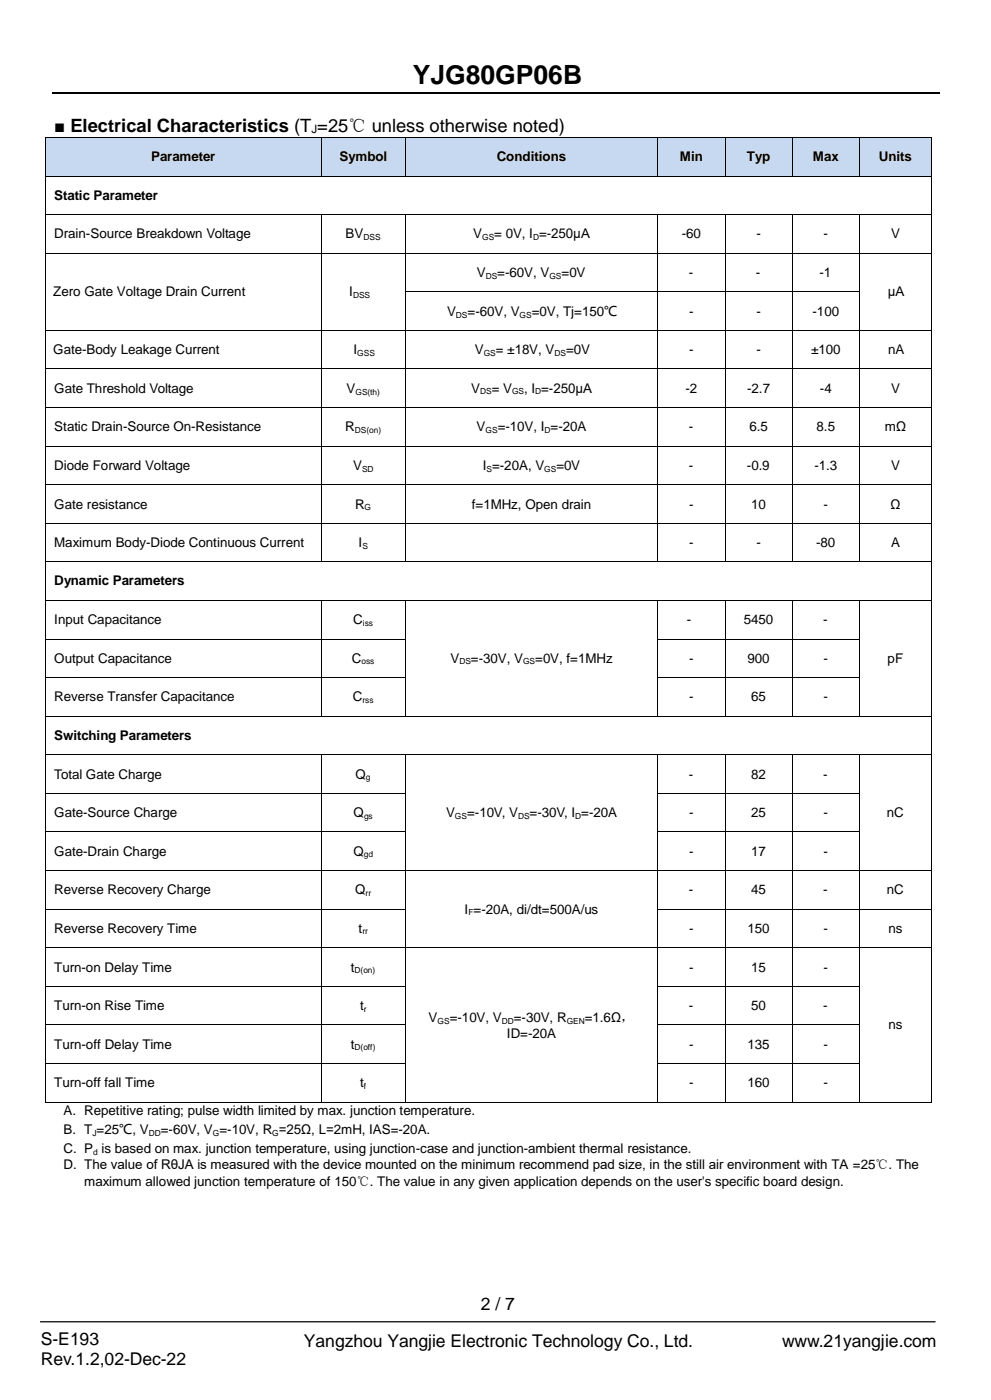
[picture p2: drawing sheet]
<svg xmlns="http://www.w3.org/2000/svg" width="210mm" height="297mm" viewBox="0 0 210 297" stroke-linecap="round" stroke-linejoin="round" font-family="sans-serif">
<defs><g id="words">
<text font-size="5.6" x="87.6" y="17.9">YJG80GP06B</text>
<text font-size="3.9" x="11.5" y="28.1">■ Electrical Characteristics (T =25℃ unless otherwise noted)</text>
<g font-size="3.7">
<text x="102" y="277.9">2 / 7</text>
<text x="8.6" y="285.4">S-E193</text>
<text x="64.5" y="285.7">Yangzhou Yangjie Electronic Technology Co., Ltd.</text>
<text x="165.9" y="285.8">www.21yangjie.com</text>
<text x="8.6" y="289.7">Rev.1.2,02-Dec-22</text>
</g>
<g font-size="2.8">
<text x="32.1" y="34.2">Parameter</text>
<text x="72" y="34.2">Symbol</text>
<text x="105.4" y="34.2">Conditions</text>
<text x="144.3" y="34.2">Min</text>
<text x="158.4" y="34.2">Typ</text>
<text x="172.5" y="34.2">Max</text>
<text x="186.5" y="34.2">Units</text>
<text x="11.5" y="42.4">Static Parameter</text>
<text x="11.5" y="50.6">Drain-Source Breakdown Voltage</text>
<text x="73.3" y="50.6">BV</text>
<text x="100.4" y="50.6">V</text>
<text x="104.9" y="50.6">= 0V, I =-250μA</text>
<text x="144.6" y="50.6">-60</text>
<text x="160.5" y="50.6">-</text>
<text x="174.7" y="50.6">-</text>
<text x="189.1" y="50.6">V</text>
<text x="101.2" y="58.8">V</text>
<text x="105.5" y="58.8">=-60V, V</text>
<text x="119.2" y="58.8">=0V</text>
<text x="146.1" y="58.8">-</text>
<text x="160.4" y="58.8">-</text>
<text x="173.9" y="58.8">-1</text>
<text x="11.3" y="62.9">Zero Gate Voltage Drain Current</text>
<text x="74.1" y="62.9">I</text>
<text x="188.4" y="62.9">μA</text>
<text x="94.8" y="67.1">V</text>
<text x="99.2" y="67.1">=-60V, V</text>
<text x="112.8" y="67.1">=0V, Tj=150℃</text>
<text x="146.2" y="67">-</text>
<text x="160.5" y="67">-</text>
<text x="172.4" y="67">-100</text>
<text x="11.3" y="75.1">Gate-Body Leakage Current</text>
<text x="75" y="75.1">I</text>
<text x="100.7" y="75.1">V</text>
<text x="105.2" y="75.1">= ±18V, V</text>
<text x="120.1" y="75.1">=0V</text>
<text x="146.2" y="75.1">-</text>
<text x="160.5" y="75.1">-</text>
<text x="172.1" y="75.1">±100</text>
<text x="188.4" y="75.1">nA</text>
<text x="11.5" y="83.4">Gate Threshold Voltage</text>
<text x="73.5" y="83.4">V</text>
<text x="100" y="83.4">V</text>
<text x="104.3" y="83.4">= V</text>
<text x="111.2" y="83.4">, I =-250μA</text>
<text x="145.5" y="83.4">-2</text>
<text x="158.5" y="83.4">-2.7</text>
<text x="174" y="83.4">-4</text>
<text x="189.1" y="83.4">V</text>
<text x="11.5" y="91.5">Static Drain-Source On-Resistance</text>
<text x="73.3" y="91.5">R</text>
<text x="101.1" y="91.5">V</text>
<text x="105.6" y="91.5">=-10V, I =-20A</text>
<text x="146.1" y="91.5">-</text>
<text x="159" y="91.5">6.5</text>
<text x="173.3" y="91.5">8.5</text>
<text x="187.7" y="91.5">mΩ</text>
<text x="11.5" y="99.7">Diode Forward Voltage</text>
<text x="74.9" y="99.7">V</text>
<text x="102.4" y="99.7">I =-20A, V</text>
<text x="118.1" y="99.7">=0V</text>
<text x="146.1" y="99.7">-</text>
<text x="158.5" y="99.7">-0.9</text>
<text x="172.8" y="99.7">-1.3</text>
<text x="189.1" y="99.7">V</text>
<text x="11.5" y="107.9">Gate resistance</text>
<text x="75.3" y="107.9">R</text>
<text x="100.1" y="107.9">f=1MHz, Open drain</text>
<text x="146.2" y="107.9">-</text>
<text x="159.4" y="107.9">10</text>
<text x="174.7" y="107.9">-</text>
<text x="188.9" y="107.9">Ω</text>
<text x="11.5" y="116.1">Maximum Body-Diode Continuous Current</text>
<text x="76.1" y="116.1">I</text>
<text x="146.2" y="116.1">-</text>
<text x="160.5" y="116.1">-</text>
<text x="173.2" y="116.1">-80</text>
<text x="189.1" y="116.1">A</text>
<text x="11.5" y="124.2">Dynamic Parameters</text>
<text x="11.5" y="132.5">Input Capacitance</text>
<text x="74.9" y="132.5">C</text>
<text x="145.7" y="132.5">-</text>
<text x="157.8" y="132.5">5450</text>
<text x="174.7" y="132.5">-</text>
<text x="11.5" y="140.6">Output Capacitance</text>
<text x="74.7" y="140.6">C</text>
<text x="95.6" y="140.6">V</text>
<text x="99.9" y="140.6">=-30V, V</text>
<text x="113.6" y="140.6">=0V, f=1MHz</text>
<text x="146.2" y="140.6">-</text>
<text x="158.6" y="140.6">900</text>
<text x="174.7" y="140.6">-</text>
<text x="188.3" y="140.6">pF</text>
<text x="11.5" y="148.8">Reverse Transfer Capacitance</text>
<text x="74.9" y="148.8">C</text>
<text x="146.2" y="148.8">-</text>
<text x="159.4" y="148.8">65</text>
<text x="174.7" y="148.8">-</text>
<text x="11.5" y="157">Switching Parameters</text>
<text x="11.5" y="165.2">Total Gate Charge</text>
<text x="75.5" y="165.2">Q</text>
<text x="146.1" y="165.2">-</text>
<text x="159.4" y="165.2">82</text>
<text x="174.7" y="165.2">-</text>
<text x="11.5" y="173.4">Gate-Source Charge</text>
<text x="75" y="173.4">Q</text>
<text x="94.6" y="173.4">V</text>
<text x="99.1" y="173.4">=-10V, V</text>
<text x="112.4" y="173.4">=-30V, I =-20A</text>
<text x="146.2" y="173.4">-</text>
<text x="159.4" y="173.4">25</text>
<text x="174.7" y="173.4">-</text>
<text x="188.2" y="173.4">nC</text>
<text x="11.5" y="181.6">Gate-Drain Charge</text>
<text x="75" y="181.6">Q</text>
<text x="146.2" y="181.6">-</text>
<text x="159.4" y="181.6">17</text>
<text x="174.7" y="181.6">-</text>
<text x="11.5" y="189.8">Reverse Recovery Charge</text>
<text x="75.4" y="189.8">Q</text>
<text x="146.1" y="189.8">-</text>
<text x="159.4" y="189.8">45</text>
<text x="174.7" y="189.8">-</text>
<text x="188.2" y="189.8">nC</text>
<text x="11.5" y="197.9">Reverse Recovery Time</text>
<text x="76.1" y="197.9">t</text>
<text x="98.6" y="193.9">I =-20A, di/dt=500A/us</text>
<text x="146.2" y="197.9">-</text>
<text x="158.6" y="197.9">150</text>
<text x="174.7" y="197.9">-</text>
<text x="188.5" y="197.9">ns</text>
<text x="11.5" y="206.1">Turn-on Delay Time</text>
<text x="74.4" y="206.1">t</text>
<text x="146.2" y="206.1">-</text>
<text x="159.4" y="206.1">15</text>
<text x="174.7" y="206.1">-</text>
<text x="11.5" y="214.3">Turn-on Rise Time</text>
<text x="76.4" y="214.3">t</text>
<text x="146.1" y="214.3">-</text>
<text x="159.4" y="214.3">50</text>
<text x="174.7" y="214.3">-</text>
<text x="90.9" y="216.9">V</text>
<text x="95.4" y="216.9">=-10V, V</text>
<text x="107.6" y="220.3">ID=-20A</text>
<text x="109" y="216.9">=-30V, R</text>
<text x="124.1" y="216.9">=1.6Ω，</text>
<text x="188.5" y="218.4">ns</text>
<text x="11.5" y="222.5">Turn-off Delay Time</text>
<text x="74.4" y="222.5">t</text>
<text x="146.2" y="222.5">-</text>
<text x="158.6" y="222.5">135</text>
<text x="174.7" y="222.5">-</text>
<text x="11.5" y="230.7">Turn-off fall Time</text>
<text x="76.4" y="230.7">t</text>
<text x="146.2" y="230.7">-</text>
<text x="158.6" y="230.7">160</text>
<text x="174.7" y="230.7">-</text>
<text x="13.5" y="236.5">A. Repetitive rating; pulse width limited by max. junction temperature.</text>
<text x="13.5" y="240.7">B. T =25℃, V</text>
<text x="13.5" y="244.6">C. P is based on max. junction temperature, using junction-case and junction-ambient thermal resistance.</text>
<text x="34.1" y="240.7">=-60V, V =-10V, R =25Ω, L=2mH, IAS=-20A.</text>
<text x="13.5" y="248.1">D. The value of RθJA is measured with the device mounted on the minimum recommend pad size, in the still air environment with TA =25℃. The</text>
<text x="17.9" y="251.7">maximum allowed junction temperature of 150℃. The value in any given application depends on the user's specific board design.</text>
</g>
<text font-size="2.5" x="66.1" y="28.3">J</text>
<g font-size="1.8">
<text x="77.1" y="51">DSS</text>
<text x="102.3" y="50.9">GS</text>
<text x="113.1" y="50.9">D</text>
<text x="103.1" y="59.1">DS</text>
<text x="116.6" y="59.1">GS</text>
<text x="74.9" y="63.2">DSS</text>
<text x="96.7" y="67.4">DS</text>
<text x="110.3" y="67.4">GS</text>
<text x="75.8" y="75.5">GSS</text>
<text x="102.6" y="75.5">GS</text>
<text x="117.7" y="75.5">DS</text>
<text x="75.4" y="83.7">GS(th)</text>
<text x="101.9" y="83.7">DS</text>
<text x="108.7" y="83.7">GS</text>
<text x="113.6" y="83.7">D</text>
<text x="75.3" y="91.9">DS(on)</text>
<text x="103" y="91.9">GS</text>
<text x="115.6" y="91.9">D</text>
<text x="76.8" y="100.1">SD</text>
<text x="103.2" y="100.1">S</text>
<text x="115.5" y="100.1">GS</text>
<text x="77.4" y="108.3">G</text>
<text x="76.9" y="116.4">S</text>
<text x="77" y="132.8">iss</text>
<text x="76.7" y="141">oss</text>
<text x="97.5" y="141">DS</text>
<text x="111" y="141">GS</text>
<text x="76.9" y="149.2">rss</text>
<text x="77.7" y="165.5">g</text>
<text x="77.2" y="173.7">gs</text>
<text x="96.5" y="173.7">GS</text>
<text x="109.9" y="173.7">DS</text>
<text x="122.1" y="173.7">D</text>
<text x="77.2" y="181.9">gd</text>
<text x="77.6" y="190.1">rr</text>
<text x="99.4" y="194.2">F</text>
<text x="76.9" y="198.3">rr</text>
<text x="75.2" y="206.5">D(on)</text>
<text x="77.2" y="214.7">r</text>
<text x="92.9" y="217.2">GS</text>
<text x="106.5" y="217.2">DD</text>
<text x="120.3" y="217.2">GEN</text>
<text x="75.2" y="222.8">D(off)</text>
<text x="77.2" y="231">f</text>
<text x="19.6" y="241.1">J</text>
<text x="19.8" y="245">d</text>
<text x="31.6" y="241.1">DD</text>
<text x="45.2" y="241.1">G</text>
<text x="57.7" y="241.1">G</text>
</g>
</g></defs>
<path d="M11 19.7h188.3" fill="none" stroke="#000" stroke-width=".25"/>
<path d="M8.5 280.5h190" fill="none" stroke="#000" stroke-width=".26"/>
<g fill="#c6d9f1">
<path d="M9.7 29.3h58.3v8h-58.3z" fill-rule="evenodd"/>
<path d="M11.5 31.7h54.7v3.2h-54.7z" fill-rule="evenodd"/>
<path d="M68.2 29.3h17.7v8h-17.7z" fill-rule="evenodd"/>
<path d="M70 31.7h14.1v3.2h-14.1z" fill-rule="evenodd"/>
<path d="M86.1 29.3h53.4v8h-53.4z" fill-rule="evenodd"/>
<path d="M87.9 31.7h49.8v3.2h-49.8z" fill-rule="evenodd"/>
<path d="M139.7 29.3h14v8h-14z" fill-rule="evenodd"/>
<path d="M141.5 31.7h10.4v3.2h-10.4z" fill-rule="evenodd"/>
<path d="M153.9 29.3h14.1v8h-14.1z" fill-rule="evenodd"/>
<path d="M155.7 31.7h10.5v3.2h-10.5z" fill-rule="evenodd"/>
<path d="M168.2 29.3h14v8h-14z" fill-rule="evenodd"/>
<path d="M170 31.7h10.4v3.2h-10.4z" fill-rule="evenodd"/>
<path d="M182.4 29.3h15.2v8h-15.2z" fill-rule="evenodd"/>
<path d="M184.2 31.7h11.5v3.2h-11.5z" fill-rule="evenodd"/>
</g>
<g fill="#000">
<path d="M9.5 29.1h.2v.2h-.2z" fill-rule="evenodd"/>
<path d="M9.5 29.1h.2v.2h-.2z" fill-rule="evenodd"/>
<path d="M9.5 37.3h.2v.2h-.2z" fill-rule="evenodd"/>
<path d="M68 29.1h.2v.2h-.2z" fill-rule="evenodd"/>
<path d="M68 37.3h.2v.2h-.2z" fill-rule="evenodd"/>
<path d="M86 29.1h.1v.2h-.1z" fill-rule="evenodd"/>
<path d="M86 37.3h.1v.2h-.1z" fill-rule="evenodd"/>
<path d="M139.5 29.1h.2v.2h-.2z" fill-rule="evenodd"/>
<path d="M139.5 37.3h.2v.2h-.2z" fill-rule="evenodd"/>
<path d="M153.7 29.1h.2v.2h-.2z" fill-rule="evenodd"/>
<path d="M153.7 37.3h.2v.2h-.2z" fill-rule="evenodd"/>
<path d="M168 29.1h.2v.2h-.2z" fill-rule="evenodd"/>
<path d="M168 37.3h.2v.2h-.2z" fill-rule="evenodd"/>
<path d="M182.3 29.1h.2v.2h-.2z" fill-rule="evenodd"/>
<path d="M182.3 37.3h.2v.2h-.2z" fill-rule="evenodd"/>
<path d="M197.6 29.1h.2v.2h-.2z" fill-rule="evenodd"/>
<path d="M197.6 29.1h.2v.2h-.2z" fill-rule="evenodd"/>
<path d="M197.6 37.3h.2v.2h-.2z" fill-rule="evenodd"/>
<path d="M9.5 45.5h.2v.1h-.2z" fill-rule="evenodd"/>
<path d="M9.5 53.6h.2v.2h-.2z" fill-rule="evenodd"/>
<path d="M68 45.5h.2v.1h-.2z" fill-rule="evenodd"/>
<path d="M68 53.6h.2v.2h-.2z" fill-rule="evenodd"/>
<path d="M86 45.5h.1v.1h-.1z" fill-rule="evenodd"/>
<path d="M86 53.6h.1v.2h-.1z" fill-rule="evenodd"/>
<path d="M139.5 45.5h.2v.1h-.2z" fill-rule="evenodd"/>
<path d="M139.5 53.6h.2v.2h-.2z" fill-rule="evenodd"/>
<path d="M153.7 45.5h.2v.1h-.2z" fill-rule="evenodd"/>
<path d="M153.7 53.6h.2v.2h-.2z" fill-rule="evenodd"/>
<path d="M168 45.5h.2v.1h-.2z" fill-rule="evenodd"/>
<path d="M168 53.6h.2v.2h-.2z" fill-rule="evenodd"/>
<path d="M182.3 45.5h.2v.1h-.2z" fill-rule="evenodd"/>
<path d="M182.3 53.6h.2v.2h-.2z" fill-rule="evenodd"/>
<path d="M197.6 45.5h.2v.1h-.2z" fill-rule="evenodd"/>
<path d="M197.6 53.6h.2v.2h-.2z" fill-rule="evenodd"/>
<path d="M9.5 61.9h.2v.1h-.2z" fill-rule="evenodd"/>
<path d="M9.5 70h.2v.2h-.2z" fill-rule="evenodd"/>
<path d="M9.5 78.2h.2v.2h-.2z" fill-rule="evenodd"/>
<path d="M68 61.9h.2v.1h-.2z" fill-rule="evenodd"/>
<path d="M68 70h.2v.2h-.2z" fill-rule="evenodd"/>
<path d="M68 78.2h.2v.2h-.2z" fill-rule="evenodd"/>
<path d="M86 61.9h.1v.1h-.1z" fill-rule="evenodd"/>
<path d="M86 70h.1v.2h-.1z" fill-rule="evenodd"/>
<path d="M86 78.2h.1v.2h-.1z" fill-rule="evenodd"/>
<path d="M139.5 61.9h.2v.1h-.2z" fill-rule="evenodd"/>
<path d="M139.5 70h.2v.2h-.2z" fill-rule="evenodd"/>
<path d="M139.5 78.2h.2v.2h-.2z" fill-rule="evenodd"/>
<path d="M153.7 61.9h.2v.1h-.2z" fill-rule="evenodd"/>
<path d="M153.7 70h.2v.2h-.2z" fill-rule="evenodd"/>
<path d="M153.7 78.2h.2v.2h-.2z" fill-rule="evenodd"/>
<path d="M168 61.9h.2v.1h-.2z" fill-rule="evenodd"/>
<path d="M168 70h.2v.2h-.2z" fill-rule="evenodd"/>
<path d="M168 78.2h.2v.2h-.2z" fill-rule="evenodd"/>
<path d="M182.3 61.9h.2v.1h-.2z" fill-rule="evenodd"/>
<path d="M182.3 70h.2v.2h-.2z" fill-rule="evenodd"/>
<path d="M182.3 78.2h.2v.2h-.2z" fill-rule="evenodd"/>
<path d="M197.6 61.9h.2v.1h-.2z" fill-rule="evenodd"/>
<path d="M197.6 70h.2v.2h-.2z" fill-rule="evenodd"/>
<path d="M197.6 78.2h.2v.2h-.2z" fill-rule="evenodd"/>
<path d="M9.5 86.4h.2v.2h-.2z" fill-rule="evenodd"/>
<path d="M9.5 94.6h.2v.2h-.2z" fill-rule="evenodd"/>
<path d="M68 86.4h.2v.2h-.2z" fill-rule="evenodd"/>
<path d="M68 94.6h.2v.2h-.2z" fill-rule="evenodd"/>
<path d="M86 86.4h.1v.2h-.1z" fill-rule="evenodd"/>
<path d="M86 94.6h.1v.2h-.1z" fill-rule="evenodd"/>
<path d="M139.5 86.4h.2v.2h-.2z" fill-rule="evenodd"/>
<path d="M139.5 94.6h.2v.2h-.2z" fill-rule="evenodd"/>
<path d="M153.7 86.4h.2v.2h-.2z" fill-rule="evenodd"/>
<path d="M153.7 94.6h.2v.2h-.2z" fill-rule="evenodd"/>
<path d="M168 86.4h.2v.2h-.2z" fill-rule="evenodd"/>
<path d="M168 94.6h.2v.2h-.2z" fill-rule="evenodd"/>
<path d="M182.3 86.4h.2v.2h-.2z" fill-rule="evenodd"/>
<path d="M182.3 94.6h.2v.2h-.2z" fill-rule="evenodd"/>
<path d="M197.6 86.4h.2v.2h-.2z" fill-rule="evenodd"/>
<path d="M197.6 94.6h.2v.2h-.2z" fill-rule="evenodd"/>
<path d="M9.5 102.8h.2v.1h-.2z" fill-rule="evenodd"/>
<path d="M9.5 111h.2v.1h-.2z" fill-rule="evenodd"/>
<path d="M9.5 119.1h.2v.2h-.2z" fill-rule="evenodd"/>
<path d="M68 102.8h.2v.1h-.2z" fill-rule="evenodd"/>
<path d="M68 111h.2v.1h-.2z" fill-rule="evenodd"/>
<path d="M68 119.1h.2v.2h-.2z" fill-rule="evenodd"/>
<path d="M86 102.8h.1v.1h-.1z" fill-rule="evenodd"/>
<path d="M86 111h.1v.1h-.1z" fill-rule="evenodd"/>
<path d="M86 119.1h.1v.2h-.1z" fill-rule="evenodd"/>
<path d="M139.5 102.8h.2v.1h-.2z" fill-rule="evenodd"/>
<path d="M139.5 111h.2v.1h-.2z" fill-rule="evenodd"/>
<path d="M139.5 119.1h.2v.2h-.2z" fill-rule="evenodd"/>
<path d="M153.7 102.8h.2v.1h-.2z" fill-rule="evenodd"/>
<path d="M153.7 111h.2v.1h-.2z" fill-rule="evenodd"/>
<path d="M153.7 119.1h.2v.2h-.2z" fill-rule="evenodd"/>
<path d="M168 102.8h.2v.1h-.2z" fill-rule="evenodd"/>
<path d="M168 111h.2v.1h-.2z" fill-rule="evenodd"/>
<path d="M168 119.1h.2v.2h-.2z" fill-rule="evenodd"/>
<path d="M182.3 102.8h.2v.1h-.2z" fill-rule="evenodd"/>
<path d="M182.3 111h.2v.1h-.2z" fill-rule="evenodd"/>
<path d="M182.3 119.1h.2v.2h-.2z" fill-rule="evenodd"/>
<path d="M197.6 102.8h.2v.1h-.2z" fill-rule="evenodd"/>
<path d="M197.6 111h.2v.1h-.2z" fill-rule="evenodd"/>
<path d="M197.6 119.1h.2v.2h-.2z" fill-rule="evenodd"/>
<path d="M9.5 127.3h.2v.2h-.2z" fill-rule="evenodd"/>
<path d="M9.5 135.5h.2v.2h-.2z" fill-rule="evenodd"/>
<path d="M68 127.3h.2v.2h-.2z" fill-rule="evenodd"/>
<path d="M68 135.5h.2v.2h-.2z" fill-rule="evenodd"/>
<path d="M86 127.3h.1v.2h-.1z" fill-rule="evenodd"/>
<path d="M86 135.5h.1v.2h-.1z" fill-rule="evenodd"/>
<path d="M139.5 127.3h.2v.2h-.2z" fill-rule="evenodd"/>
<path d="M139.5 135.5h.2v.2h-.2z" fill-rule="evenodd"/>
<path d="M153.7 127.3h.2v.2h-.2z" fill-rule="evenodd"/>
<path d="M153.7 135.5h.2v.2h-.2z" fill-rule="evenodd"/>
<path d="M168 127.3h.2v.2h-.2z" fill-rule="evenodd"/>
<path d="M168 135.5h.2v.2h-.2z" fill-rule="evenodd"/>
<path d="M182.3 127.3h.2v.2h-.2z" fill-rule="evenodd"/>
<path d="M182.3 135.5h.2v.2h-.2z" fill-rule="evenodd"/>
<path d="M197.6 127.3h.2v.2h-.2z" fill-rule="evenodd"/>
<path d="M197.6 135.5h.2v.2h-.2z" fill-rule="evenodd"/>
<path d="M9.5 143.7h.2v.2h-.2z" fill-rule="evenodd"/>
<path d="M9.5 151.9h.2v.1h-.2z" fill-rule="evenodd"/>
<path d="M68 143.7h.2v.2h-.2z" fill-rule="evenodd"/>
<path d="M68 151.9h.2v.1h-.2z" fill-rule="evenodd"/>
<path d="M86 143.7h.1v.2h-.1z" fill-rule="evenodd"/>
<path d="M86 151.9h.1v.1h-.1z" fill-rule="evenodd"/>
<path d="M139.5 143.7h.2v.2h-.2z" fill-rule="evenodd"/>
<path d="M139.5 151.9h.2v.1h-.2z" fill-rule="evenodd"/>
<path d="M153.7 143.7h.2v.2h-.2z" fill-rule="evenodd"/>
<path d="M153.7 151.9h.2v.1h-.2z" fill-rule="evenodd"/>
<path d="M168 143.7h.2v.2h-.2z" fill-rule="evenodd"/>
<path d="M168 151.9h.2v.1h-.2z" fill-rule="evenodd"/>
<path d="M182.3 143.7h.2v.2h-.2z" fill-rule="evenodd"/>
<path d="M182.3 151.9h.2v.1h-.2z" fill-rule="evenodd"/>
<path d="M197.6 143.7h.2v.2h-.2z" fill-rule="evenodd"/>
<path d="M197.6 151.9h.2v.1h-.2z" fill-rule="evenodd"/>
<path d="M9.5 160.1h.2v.2h-.2z" fill-rule="evenodd"/>
<path d="M9.5 168.3h.2v.1h-.2z" fill-rule="evenodd"/>
<path d="M9.5 176.4h.2v.2h-.2z" fill-rule="evenodd"/>
<path d="M68 160.1h.2v.2h-.2z" fill-rule="evenodd"/>
<path d="M68 168.3h.2v.1h-.2z" fill-rule="evenodd"/>
<path d="M68 176.4h.2v.2h-.2z" fill-rule="evenodd"/>
<path d="M86 160.1h.1v.2h-.1z" fill-rule="evenodd"/>
<path d="M86 168.3h.1v.1h-.1z" fill-rule="evenodd"/>
<path d="M86 176.4h.1v.2h-.1z" fill-rule="evenodd"/>
<path d="M139.5 160.1h.2v.2h-.2z" fill-rule="evenodd"/>
<path d="M139.5 168.3h.2v.1h-.2z" fill-rule="evenodd"/>
<path d="M139.5 176.4h.2v.2h-.2z" fill-rule="evenodd"/>
<path d="M153.7 160.1h.2v.2h-.2z" fill-rule="evenodd"/>
<path d="M153.7 168.3h.2v.1h-.2z" fill-rule="evenodd"/>
<path d="M153.7 176.4h.2v.2h-.2z" fill-rule="evenodd"/>
<path d="M168 160.1h.2v.2h-.2z" fill-rule="evenodd"/>
<path d="M168 168.3h.2v.1h-.2z" fill-rule="evenodd"/>
<path d="M168 176.4h.2v.2h-.2z" fill-rule="evenodd"/>
<path d="M182.3 160.1h.2v.2h-.2z" fill-rule="evenodd"/>
<path d="M182.3 168.3h.2v.1h-.2z" fill-rule="evenodd"/>
<path d="M182.3 176.4h.2v.2h-.2z" fill-rule="evenodd"/>
<path d="M197.6 160.1h.2v.2h-.2z" fill-rule="evenodd"/>
<path d="M197.6 168.3h.2v.1h-.2z" fill-rule="evenodd"/>
<path d="M197.6 176.4h.2v.2h-.2z" fill-rule="evenodd"/>
<path d="M9.5 184.6h.2v.2h-.2z" fill-rule="evenodd"/>
<path d="M9.5 192.8h.2v.2h-.2z" fill-rule="evenodd"/>
<path d="M68 184.6h.2v.2h-.2z" fill-rule="evenodd"/>
<path d="M68 192.8h.2v.2h-.2z" fill-rule="evenodd"/>
<path d="M86 184.6h.1v.2h-.1z" fill-rule="evenodd"/>
<path d="M86 192.8h.1v.2h-.1z" fill-rule="evenodd"/>
<path d="M139.5 184.6h.2v.2h-.2z" fill-rule="evenodd"/>
<path d="M139.5 192.8h.2v.2h-.2z" fill-rule="evenodd"/>
<path d="M153.7 184.6h.2v.2h-.2z" fill-rule="evenodd"/>
<path d="M153.7 192.8h.2v.2h-.2z" fill-rule="evenodd"/>
<path d="M168 184.6h.2v.2h-.2z" fill-rule="evenodd"/>
<path d="M168 192.8h.2v.2h-.2z" fill-rule="evenodd"/>
<path d="M182.3 184.6h.2v.2h-.2z" fill-rule="evenodd"/>
<path d="M182.3 192.8h.2v.2h-.2z" fill-rule="evenodd"/>
<path d="M197.6 184.6h.2v.2h-.2z" fill-rule="evenodd"/>
<path d="M197.6 192.8h.2v.2h-.2z" fill-rule="evenodd"/>
<path d="M9.5 201h.2v.2h-.2z" fill-rule="evenodd"/>
<path d="M9.5 209.2h.2v.2h-.2z" fill-rule="evenodd"/>
<path d="M9.5 217.4h.2v.1h-.2z" fill-rule="evenodd"/>
<path d="M68 201h.2v.2h-.2z" fill-rule="evenodd"/>
<path d="M68 209.2h.2v.2h-.2z" fill-rule="evenodd"/>
<path d="M68 217.4h.2v.1h-.2z" fill-rule="evenodd"/>
<path d="M86 201h.1v.2h-.1z" fill-rule="evenodd"/>
<path d="M86 209.2h.1v.2h-.1z" fill-rule="evenodd"/>
<path d="M86 217.4h.1v.1h-.1z" fill-rule="evenodd"/>
<path d="M139.5 201h.2v.2h-.2z" fill-rule="evenodd"/>
<path d="M139.5 209.2h.2v.2h-.2z" fill-rule="evenodd"/>
<path d="M139.5 217.4h.2v.1h-.2z" fill-rule="evenodd"/>
<path d="M153.7 201h.2v.2h-.2z" fill-rule="evenodd"/>
<path d="M153.7 209.2h.2v.2h-.2z" fill-rule="evenodd"/>
<path d="M153.7 217.4h.2v.1h-.2z" fill-rule="evenodd"/>
<path d="M168 201h.2v.2h-.2z" fill-rule="evenodd"/>
<path d="M168 209.2h.2v.2h-.2z" fill-rule="evenodd"/>
<path d="M168 217.4h.2v.1h-.2z" fill-rule="evenodd"/>
<path d="M182.3 201h.2v.2h-.2z" fill-rule="evenodd"/>
<path d="M182.3 209.2h.2v.2h-.2z" fill-rule="evenodd"/>
<path d="M182.3 217.4h.2v.1h-.2z" fill-rule="evenodd"/>
<path d="M197.6 201h.2v.2h-.2z" fill-rule="evenodd"/>
<path d="M197.6 209.2h.2v.2h-.2z" fill-rule="evenodd"/>
<path d="M197.6 217.4h.2v.1h-.2z" fill-rule="evenodd"/>
<path d="M9.5 225.5h.2v.2h-.2z" fill-rule="evenodd"/>
<path d="M9.5 233.8h.2v.1h-.2z" fill-rule="evenodd"/>
<path d="M9.5 233.8h.2v.1h-.2z" fill-rule="evenodd"/>
<path d="M68 225.5h.2v.2h-.2z" fill-rule="evenodd"/>
<path d="M68 233.8h.2v.1h-.2z" fill-rule="evenodd"/>
<path d="M86 225.5h.1v.2h-.1z" fill-rule="evenodd"/>
<path d="M86 233.8h.1v.1h-.1z" fill-rule="evenodd"/>
<path d="M139.5 225.5h.2v.2h-.2z" fill-rule="evenodd"/>
<path d="M139.5 233.8h.2v.1h-.2z" fill-rule="evenodd"/>
<path d="M153.7 225.5h.2v.2h-.2z" fill-rule="evenodd"/>
<path d="M153.7 233.8h.2v.1h-.2z" fill-rule="evenodd"/>
<path d="M168 225.5h.2v.2h-.2z" fill-rule="evenodd"/>
<path d="M168 233.8h.2v.1h-.2z" fill-rule="evenodd"/>
<path d="M182.3 225.5h.2v.2h-.2z" fill-rule="evenodd"/>
<path d="M182.3 233.8h.2v.1h-.2z" fill-rule="evenodd"/>
<path d="M197.6 225.5h.2v.2h-.2z" fill-rule="evenodd"/>
<path d="M197.6 233.8h.2v.1h-.2z" fill-rule="evenodd"/>
<path d="M197.6 233.8h.2v.1h-.2z" fill-rule="evenodd"/>
</g>
<g fill="none" stroke="#000" stroke-width=".21">
<path d="M9.6 29.3v8M9.6 37.5v8M9.7 29.2h58.3M9.7 37.4h58.3M68.1 29.3v8M68.2 29.2h17.8M68.2 37.4h17.8M86 29.3v8M86.1 29.2h53.4M86.1 37.4h53.4M139.6 29.3v8M139.7 29.2h14"/>
<path d="M139.7 37.4h14M153.8 29.3v8M153.9 29.2h14.1M153.9 37.4h14.1M168.1 29.3v8M168.2 29.2h14.1M168.2 37.4h14.1M182.4 29.3v8M182.5 29.2h15.1M182.5 37.4h15.1M197.7 29.3v8M197.7 37.5v8"/>
<path d="M9.6 45.6v8M9.6 53.8v8.1M9.7 45.6h58.3M9.7 53.7h58.3M68.1 45.6v8M68.1 53.8v8.1M68.2 45.6h17.8M68.2 53.7h17.8M86 45.6v8M86 53.8v8.1M86.1 45.6h53.4M86.1 53.7h53.4"/>
<path d="M139.6 45.6v8M139.6 53.8v8.1M139.7 45.6h14M139.7 53.7h14M153.8 45.6v8M153.8 53.8v8.1M153.9 45.6h14.1M153.9 53.7h14.1M168.1 45.6v8M168.1 53.8v8.1M168.2 45.6h14.1M168.2 53.7h14.1"/>
<path d="M182.4 45.6v8M182.4 53.8v8.1M182.5 45.6h15.1M182.5 53.7h15.1M197.7 45.6v8M197.7 53.8v8.1M9.6 62v8M9.6 70.2v8M9.6 78.4v8M9.7 70.1h58.3M9.7 78.3h58.3M68.1 62v8"/>
<path d="M68.1 70.2v8M68.1 78.4v8M68.2 70.1h17.8M68.2 78.3h17.8M86 62v8M86 70.2v8M86 78.4v8M86.1 61.9h53.4M86.1 70.1h53.4M86.1 78.3h53.4M139.6 62v8M139.6 70.2v8"/>
<path d="M139.6 78.4v8M139.7 61.9h14M139.7 70.1h14M139.7 78.3h14M153.8 62v8M153.8 70.2v8M153.8 78.4v8M153.9 61.9h14.1M153.9 70.1h14.1M153.9 78.3h14.1M168.1 62v8M168.1 70.2v8"/>
<path d="M168.1 78.4v8M168.2 61.9h14.1M168.2 70.1h14.1M168.2 78.3h14.1M182.4 62v8M182.4 70.2v8M182.4 78.4v8M182.5 70.1h15.1M182.5 78.3h15.1M197.7 62v8M197.7 70.2v8M197.7 78.4v8"/>
<path d="M9.6 86.6v8M9.6 94.8v8M9.7 86.5h58.3M9.7 94.7h58.3M68.1 86.6v8M68.1 94.8v8M68.2 86.5h17.8M68.2 94.7h17.8M86 86.6v8M86 94.8v8M86.1 86.5h53.4M86.1 94.7h53.4"/>
<path d="M139.6 86.6v8M139.6 94.8v8M139.7 86.5h14M139.7 94.7h14M153.8 86.6v8M153.8 94.8v8M153.9 86.5h14.1M153.9 94.7h14.1M168.1 86.6v8M168.1 94.8v8M168.2 86.5h14.1M168.2 94.7h14.1"/>
<path d="M182.4 86.6v8M182.4 94.8v8M182.5 86.5h15.1M182.5 94.7h15.1M197.7 86.6v8M197.7 94.8v8M9.6 102.9v8.1M9.6 111.1v8M9.6 119.3v8M9.7 102.8h58.3M9.7 111.1h58.3M9.7 119.2h58.3"/>
<path d="M68.1 102.9v8.1M68.1 111.1v8M68.2 102.8h17.8M68.2 111.1h17.8M68.2 119.2h17.8M86 102.9v8.1M86 111.1v8M86.1 102.8h53.4M86.1 111.1h53.4M86.1 119.2h53.4M139.6 102.9v8.1M139.6 111.1v8"/>
<path d="M139.7 102.8h14M139.7 111.1h14M139.7 119.2h14M153.8 102.9v8.1M153.8 111.1v8M153.9 102.8h14.1M153.9 111.1h14.1M153.9 119.2h14.1M168.1 102.9v8.1M168.1 111.1v8M168.2 102.8h14.1M168.2 111.1h14.1"/>
<path d="M168.2 119.2h14.1M182.4 102.9v8.1M182.4 111.1v8M182.5 102.8h15.1M182.5 111.1h15.1M182.5 119.2h15.1M197.7 102.9v8.1M197.7 111.1v8M197.7 119.3v8M9.6 127.5v8M9.6 135.7v8M9.7 127.4h58.3"/>
<path d="M9.7 135.6h58.3M68.1 127.5v8M68.1 135.7v8M68.2 127.4h17.8M68.2 135.6h17.8M86 127.5v8M86 135.7v8M86.1 127.4h53.4M139.6 127.5v8M139.6 135.7v8M139.7 127.4h14M139.7 135.6h14"/>
<path d="M153.8 127.5v8M153.8 135.7v8M153.9 127.4h14.1M153.9 135.6h14.1M168.1 127.5v8M168.1 135.7v8M168.2 127.4h14.1M168.2 135.6h14.1M182.4 127.5v8M182.4 135.7v8M182.5 127.4h15.1M197.7 127.5v8"/>
<path d="M197.7 135.7v8M9.6 143.9v8M9.6 152v8.1M9.7 143.8h58.3M9.7 152h58.3M68.1 143.9v8M68.2 143.8h17.8M68.2 152h17.8M86 143.9v8M86.1 152h53.4M139.6 143.9v8M139.7 143.8h14"/>
<path d="M139.7 152h14M153.8 143.9v8M153.9 143.8h14.1M153.9 152h14.1M168.1 143.9v8M168.2 143.8h14.1M168.2 152h14.1M182.4 143.9v8M182.5 152h15.1M197.7 143.9v8M197.7 152v8.1M9.6 160.3v8"/>
<path d="M9.6 168.4v8M9.6 176.6v8M9.7 160.2h58.3M9.7 168.3h58.3M9.7 176.5h58.3M68.1 160.3v8M68.1 168.4v8M68.1 176.6v8M68.2 160.2h17.8M68.2 168.3h17.8M68.2 176.5h17.8M86 160.3v8"/>
<path d="M86 168.4v8M86 176.6v8M86.1 160.2h53.4M139.6 160.3v8M139.6 168.4v8M139.6 176.6v8M139.7 160.2h14M139.7 168.3h14M139.7 176.5h14M153.8 160.3v8M153.8 168.4v8M153.8 176.6v8"/>
<path d="M153.9 160.2h14.1M153.9 168.3h14.1M153.9 176.5h14.1M168.1 160.3v8M168.1 168.4v8M168.1 176.6v8M168.2 160.2h14.1M168.2 168.3h14.1M168.2 176.5h14.1M182.4 160.3v8M182.4 168.4v8M182.4 176.6v8"/>
<path d="M182.5 160.2h15.1M197.7 160.3v8M197.7 168.4v8M197.7 176.6v8M9.6 184.8v8M9.6 193v8M9.7 184.7h58.3M9.7 192.9h58.3M68.1 184.8v8M68.1 193v8M68.2 184.7h17.8M68.2 192.9h17.8"/>
<path d="M86 184.8v8M86 193v8M86.1 184.7h53.4M139.6 184.8v8M139.6 193v8M139.7 184.7h14M139.7 192.9h14M153.8 184.8v8M153.8 193v8M153.9 184.7h14.1M153.9 192.9h14.1M168.1 184.8v8"/>
<path d="M168.1 193v8M168.2 184.7h14.1M168.2 192.9h14.1M182.4 184.8v8M182.4 193v8M182.5 184.7h15.1M182.5 192.9h15.1M197.7 184.8v8M197.7 193v8M9.6 201.2v8M9.6 209.4v8M9.6 217.5v8"/>
<path d="M9.7 201.1h58.3M9.7 209.3h58.3M9.7 217.4h58.3M68.1 201.2v8M68.1 209.4v8M68.1 217.5v8M68.2 201.1h17.8M68.2 209.3h17.8M68.2 217.4h17.8M86 201.2v8M86 209.4v8M86 217.5v8"/>
<path d="M86.1 201.1h53.4M139.6 201.2v8M139.6 209.4v8M139.6 217.5v8M139.7 201.1h14M139.7 209.3h14M139.7 217.4h14M153.8 201.2v8M153.8 209.4v8M153.8 217.5v8M153.9 201.1h14.1M153.9 209.3h14.1"/>
<path d="M153.9 217.4h14.1M168.1 201.2v8M168.1 209.4v8M168.1 217.5v8M168.2 201.1h14.1M168.2 209.3h14.1M168.2 217.4h14.1M182.4 201.2v8M182.4 209.4v8M182.4 217.5v8M182.5 201.1h15.1M197.7 201.2v8"/>
<path d="M197.7 209.4v8M197.7 217.5v8M9.6 225.7v8.1M9.7 225.6h58.3M9.7 233.8h58.3M68.1 225.7v8.1M68.2 225.6h17.8M68.2 233.8h17.8M86 225.7v8.1M86.1 233.8h53.4M139.6 225.7v8.1M139.7 225.6h14"/>
<path d="M139.7 233.8h14M153.8 225.7v8.1M153.9 225.6h14.1M153.9 233.8h14.1M168.1 225.7v8.1M168.2 225.6h14.1M168.2 233.8h14.1M182.4 225.7v8.1M182.5 233.8h15.1M197.7 225.7v8.1"/>
</g>
<use href="#words"/>
</svg>
